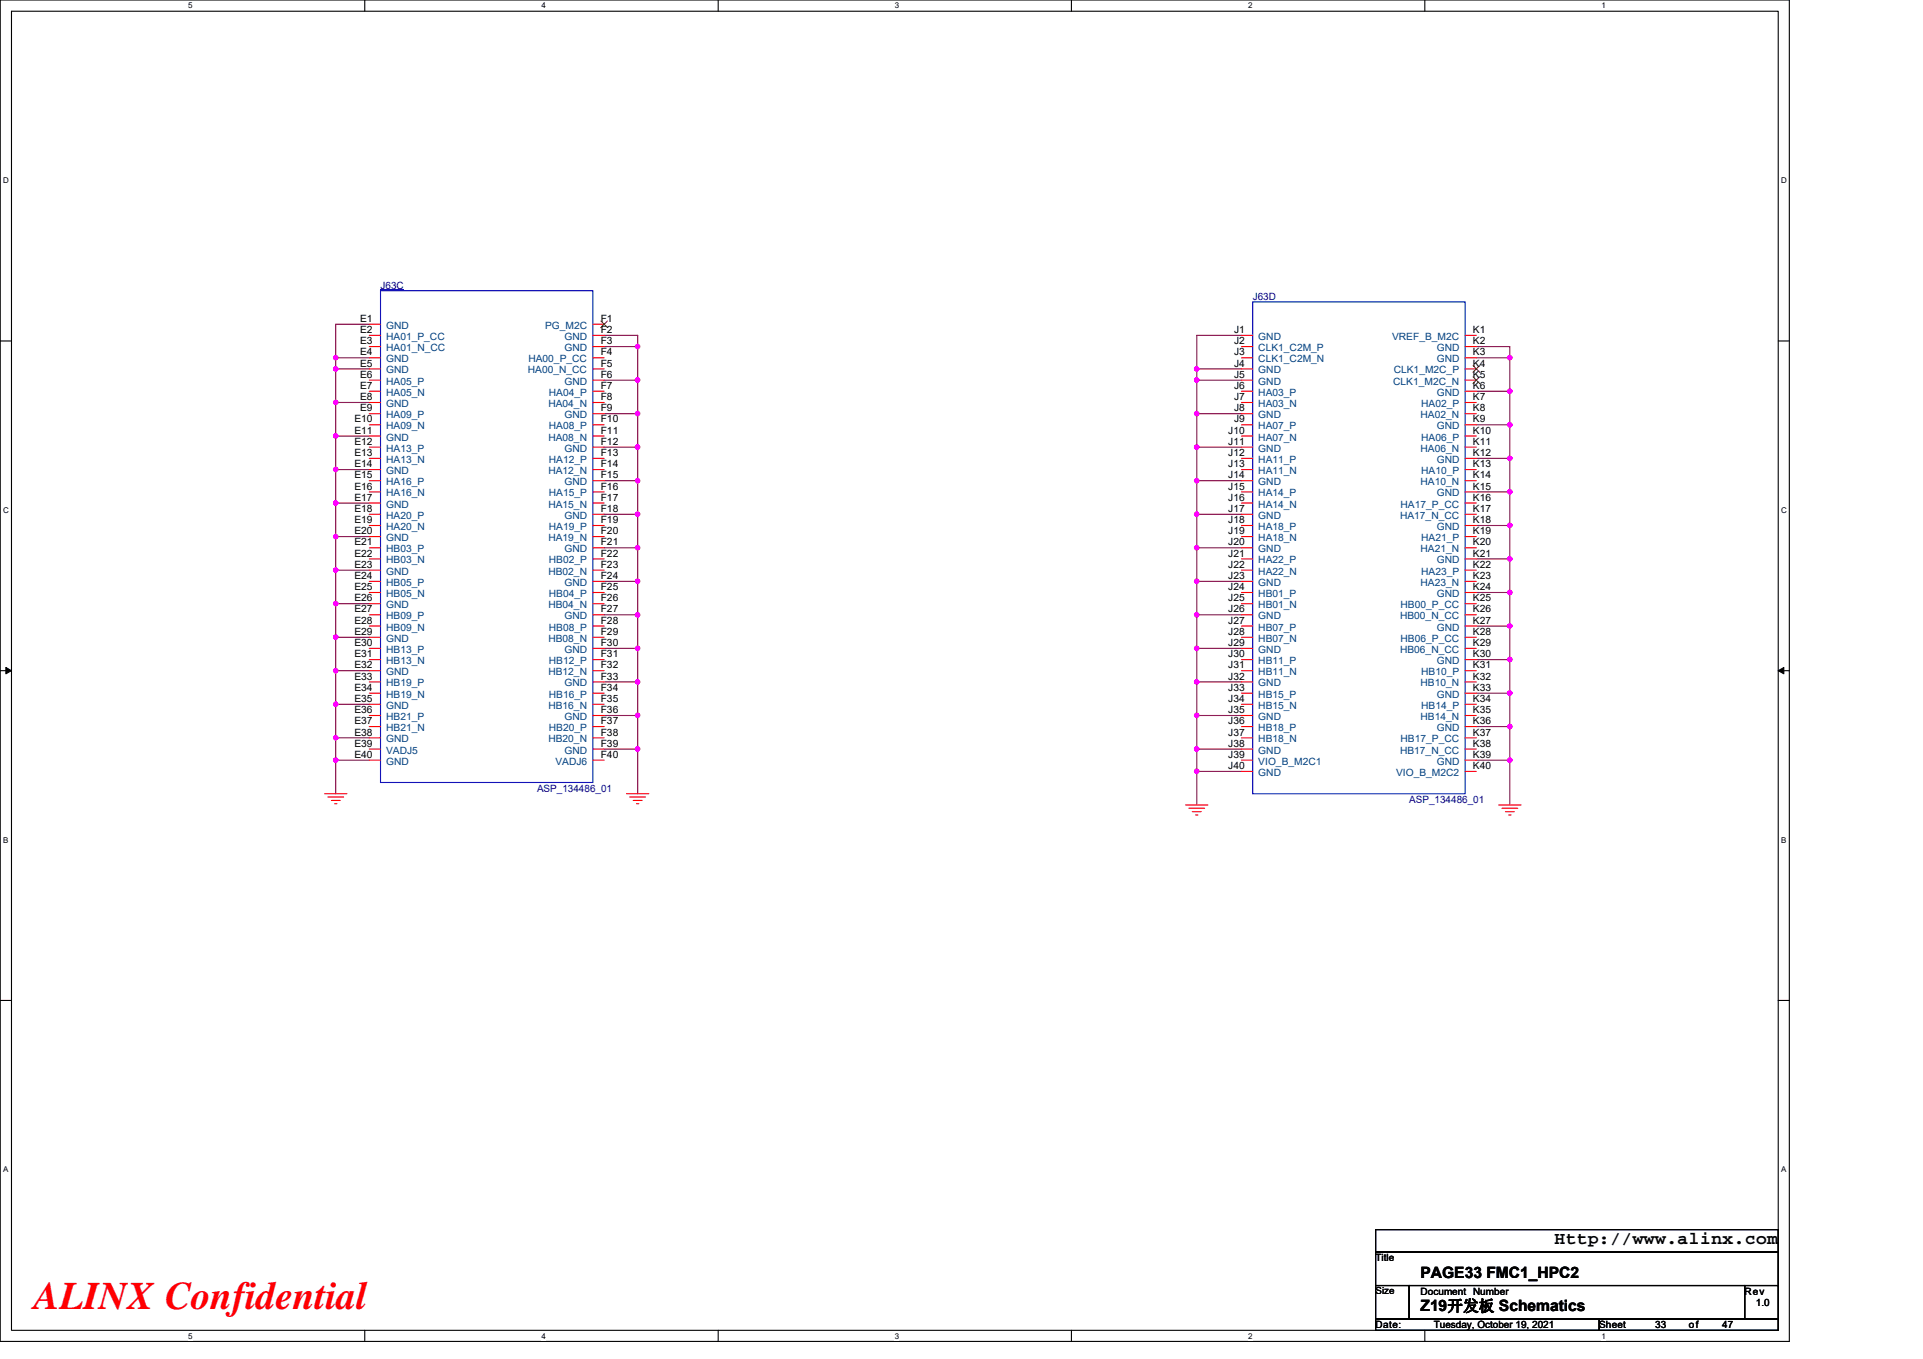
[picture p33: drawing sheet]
<svg xmlns="http://www.w3.org/2000/svg" width="297mm" height="210mm" viewBox="0 0 297 210" stroke-linecap="round" stroke-linejoin="round" font-family="sans-serif">
<defs><g id="words">
<text font-size="6" fill="#f00" x="5.2" y="202.3">ALINX Confidential</text>
<text font-size="2.8" x="240.1" y="192.3">Http://www.alinx.com</text>
<g font-size="2.4">
<text x="219.4" y="197.4">PAGE33 FMC1_HPC2</text>
<text x="219.4" y="202.6">Z19开发板 Schematics</text>
</g>
<g font-size="1.5" fill="#000080">
<text x="58.8" y="44.6">J63C</text>
<text x="193.5" y="46.3">J63D</text>
<text x="82.9" y="122.3">ASP_134486_01</text>
<text x="217.7" y="124">ASP_134486_01</text>
</g>
<g font-size="1.5">
<text x="55.6" y="49.7">E1</text>
<text x="55.6" y="51.5">E2</text>
<text x="55.6" y="53.2">E3</text>
<text x="92.8" y="51.5">F2</text>
<text x="92.8" y="53.2">F3</text>
<text x="92.8" y="49.7">F1</text>
<text x="190.6" y="51.5">J1</text>
<text x="190.6" y="53.2">J2</text>
<text x="227.5" y="51.5">K1</text>
<text x="227.5" y="53.2">K2</text>
<text x="55.6" y="54.9">E4</text>
<text x="55.6" y="56.6">E5</text>
<text x="55.6" y="58.4">E6</text>
<text x="92.8" y="58.4">F6</text>
<text x="92.8" y="54.9">F4</text>
<text x="92.8" y="56.6">F5</text>
<text x="190.6" y="54.9">J3</text>
<text x="190.6" y="56.6">J4</text>
<text x="190.6" y="58.4">J5</text>
<text x="227.5" y="58.4">K5</text>
<text x="227.5" y="54.9">K3</text>
<text x="227.5" y="56.6">K4</text>
<text x="54.7" y="65.3">E10</text>
<text x="55.6" y="60.1">E7</text>
<text x="55.6" y="61.8">E8</text>
<text x="55.6" y="63.6">E9</text>
<text x="92.8" y="60.1">F7</text>
<text x="92.8" y="61.8">F8</text>
<text x="92.8" y="65.3">F10</text>
<text x="92.8" y="63.6">F9</text>
<text x="190.6" y="60.1">J6</text>
<text x="190.6" y="61.8">J7</text>
<text x="190.6" y="63.6">J8</text>
<text x="190.6" y="65.3">J9</text>
<text x="227.5" y="63.6">K8</text>
<text x="227.5" y="61.8">K7</text>
<text x="227.5" y="60.1">K6</text>
<text x="227.5" y="65.3">K9</text>
<text x="54.7" y="67">E11</text>
<text x="54.7" y="68.7">E12</text>
<text x="54.7" y="70.5">E13</text>
<text x="92.8" y="67">F11</text>
<text x="92.8" y="70.5">F13</text>
<text x="92.8" y="68.7">F12</text>
<text x="189.7" y="67">J10</text>
<text x="189.7" y="68.7">J11</text>
<text x="189.7" y="70.5">J12</text>
<text x="227.5" y="68.7">K11</text>
<text x="227.5" y="67">K10</text>
<text x="227.5" y="70.5">K12</text>
<text x="54.7" y="72.2">E14</text>
<text x="54.7" y="73.9">E15</text>
<text x="54.7" y="75.6">E16</text>
<text x="54.7" y="77.4">E17</text>
<text x="92.8" y="72.2">F14</text>
<text x="92.8" y="75.6">F16</text>
<text x="92.8" y="77.4">F17</text>
<text x="92.8" y="73.9">F15</text>
<text x="189.7" y="72.2">J13</text>
<text x="189.7" y="73.9">J14</text>
<text x="189.7" y="75.6">J15</text>
<text x="189.7" y="77.4">J16</text>
<text x="227.5" y="73.9">K14</text>
<text x="227.5" y="72.2">K13</text>
<text x="227.5" y="75.6">K15</text>
<text x="227.5" y="77.4">K16</text>
<text x="54.7" y="79.1">E18</text>
<text x="54.7" y="80.8">E19</text>
<text x="54.7" y="82.6">E20</text>
<text x="92.8" y="80.8">F19</text>
<text x="92.8" y="82.6">F20</text>
<text x="92.8" y="79.1">F18</text>
<text x="189.7" y="79.1">J17</text>
<text x="189.7" y="80.8">J18</text>
<text x="189.7" y="82.6">J19</text>
<text x="227.5" y="82.6">K19</text>
<text x="227.5" y="80.8">K18</text>
<text x="227.5" y="79.1">K17</text>
<text x="54.7" y="84.3">E21</text>
<text x="54.7" y="86">E22</text>
<text x="54.7" y="87.7">E23</text>
<text x="54.7" y="89.5">E24</text>
<text x="92.8" y="86">F22</text>
<text x="92.8" y="87.7">F23</text>
<text x="92.8" y="84.3">F21</text>
<text x="92.8" y="89.5">F24</text>
<text x="189.7" y="84.3">J20</text>
<text x="189.7" y="86">J21</text>
<text x="189.7" y="87.7">J22</text>
<text x="189.7" y="89.5">J23</text>
<text x="227.5" y="84.3">K20</text>
<text x="227.5" y="89.5">K23</text>
<text x="227.5" y="87.7">K22</text>
<text x="227.5" y="86">K21</text>
<text x="54.7" y="91.2">E25</text>
<text x="54.7" y="92.9">E26</text>
<text x="54.7" y="94.6">E27</text>
<text x="92.8" y="91.2">F25</text>
<text x="92.8" y="92.9">F26</text>
<text x="92.8" y="94.6">F27</text>
<text x="189.7" y="91.2">J24</text>
<text x="189.7" y="92.9">J25</text>
<text x="189.7" y="94.6">J26</text>
<text x="227.5" y="91.2">K24</text>
<text x="227.5" y="92.9">K25</text>
<text x="227.5" y="94.6">K26</text>
<text x="54.7" y="96.4">E28</text>
<text x="54.7" y="98.1">E29</text>
<text x="54.7" y="99.8">E30</text>
<text x="54.7" y="101.6">E31</text>
<text x="92.8" y="96.4">F28</text>
<text x="92.8" y="98.1">F29</text>
<text x="92.8" y="101.6">F31</text>
<text x="92.8" y="99.8">F30</text>
<text x="189.7" y="96.4">J27</text>
<text x="189.7" y="98.1">J28</text>
<text x="189.7" y="99.8">J29</text>
<text x="189.7" y="101.6">J30</text>
<text x="227.5" y="96.4">K27</text>
<text x="227.5" y="101.6">K30</text>
<text x="227.5" y="98.1">K28</text>
<text x="227.5" y="99.8">K29</text>
<text x="54.7" y="103.3">E32</text>
<text x="54.7" y="105">E33</text>
<text x="54.7" y="106.7">E34</text>
<text x="92.8" y="103.3">F32</text>
<text x="92.8" y="106.7">F34</text>
<text x="92.8" y="105">F33</text>
<text x="189.7" y="103.3">J31</text>
<text x="189.7" y="105">J32</text>
<text x="189.7" y="106.7">J33</text>
<text x="227.5" y="105">K32</text>
<text x="227.5" y="103.3">K31</text>
<text x="227.5" y="106.7">K33</text>
<text x="54.7" y="108.5">E35</text>
<text x="54.7" y="110.2">E36</text>
<text x="54.7" y="111.9">E37</text>
<text x="54.7" y="113.6">E38</text>
<text x="92.8" y="108.5">F35</text>
<text x="92.8" y="111.9">F37</text>
<text x="92.8" y="113.6">F38</text>
<text x="92.8" y="110.2">F36</text>
<text x="189.7" y="108.5">J34</text>
<text x="189.7" y="110.2">J35</text>
<text x="189.7" y="111.9">J36</text>
<text x="189.7" y="113.6">J37</text>
<text x="227.5" y="110.2">K35</text>
<text x="227.5" y="108.5">K34</text>
<text x="227.5" y="111.9">K36</text>
<text x="227.5" y="113.6">K37</text>
<text x="54.7" y="115.4">E39</text>
<text x="54.7" y="117.1">E40</text>
<text x="92.8" y="117.1">F40</text>
<text x="92.8" y="115.4">F39</text>
<text x="189.7" y="115.4">J38</text>
<text x="189.7" y="117.1">J39</text>
<text x="189.7" y="118.8">J40</text>
<text x="227.5" y="117.1">K39</text>
<text x="227.5" y="118.8">K40</text>
<text x="227.5" y="115.4">K38</text>
<text x="212.5" y="194.9">Title</text>
<text x="212.5" y="200">Size</text>
<text x="219.4" y="200">Document Number</text>
<text x="269.5" y="200">Rev</text>
<text x="271.2" y="201.8">1.0</text>
<text x="212.5" y="205.2">Date:</text>
<text x="221.5" y="205.2">Tuesday, October 19, 2021</text>
<text x="247" y="205.2">Sheet</text>
<text x="255.7" y="205.2">33</text>
<text x="260.9" y="205.2">of</text>
<text x="266" y="205.2">47</text>
</g>
<g font-size="1.5" fill="#004080">
<text x="59.6" y="50.8">GND</text>
<text x="59.6" y="52.5">HA01_P_CC</text>
<text x="84.2" y="50.8">PG_M2C</text>
<text x="87.2" y="52.5">GND</text>
<text x="194.4" y="52.5">GND</text>
<text x="215" y="52.5">VREF_B_M2C</text>
<text x="59.6" y="54.3">HA01_N_CC</text>
<text x="59.6" y="56">GND</text>
<text x="59.6" y="57.7">GND</text>
<text x="59.6" y="59.4">HA05_P</text>
<text x="81.5" y="57.7">HA00_N_CC</text>
<text x="81.6" y="56">HA00_P_CC</text>
<text x="87.2" y="54.3">GND</text>
<text x="87.2" y="59.4">GND</text>
<text x="194.4" y="54.3">CLK1_C2M_P</text>
<text x="194.4" y="56">CLK1_C2M_N</text>
<text x="194.4" y="57.7">GND</text>
<text x="194.4" y="59.4">GND</text>
<text x="215.2" y="59.4">CLK1_M2C_N</text>
<text x="215.3" y="57.7">CLK1_M2C_P</text>
<text x="221.9" y="54.3">GND</text>
<text x="221.9" y="56">GND</text>
<text x="59.6" y="61.2">HA05_N</text>
<text x="59.6" y="62.9">GND</text>
<text x="59.6" y="64.6">HA09_P</text>
<text x="84.7" y="62.9">HA04_N</text>
<text x="84.8" y="61.2">HA04_P</text>
<text x="87.2" y="64.6">GND</text>
<text x="194.4" y="61.2">HA03_P</text>
<text x="194.4" y="62.9">HA03_N</text>
<text x="194.4" y="64.6">GND</text>
<text x="219.4" y="64.6">HA02_N</text>
<text x="219.5" y="62.9">HA02_P</text>
<text x="221.9" y="61.2">GND</text>
<text x="59.6" y="66.3">HA09_N</text>
<text x="59.6" y="68.1">GND</text>
<text x="59.6" y="69.8">HA13_P</text>
<text x="59.6" y="71.5">HA13_N</text>
<text x="84.7" y="68.1">HA08_N</text>
<text x="84.8" y="66.3">HA08_P</text>
<text x="84.8" y="71.5">HA12_P</text>
<text x="87.2" y="69.8">GND</text>
<text x="194.4" y="66.3">HA07_P</text>
<text x="194.4" y="68.1">HA07_N</text>
<text x="194.4" y="69.8">GND</text>
<text x="194.4" y="71.5">HA11_P</text>
<text x="219.4" y="69.8">HA06_N</text>
<text x="219.5" y="68.1">HA06_P</text>
<text x="221.9" y="66.3">GND</text>
<text x="221.9" y="71.5">GND</text>
<text x="59.6" y="73.3">GND</text>
<text x="59.6" y="75">HA16_P</text>
<text x="59.6" y="76.7">HA16_N</text>
<text x="84.7" y="73.3">HA12_N</text>
<text x="84.8" y="76.7">HA15_P</text>
<text x="87.2" y="75">GND</text>
<text x="194.4" y="73.3">HA11_N</text>
<text x="194.4" y="75">GND</text>
<text x="194.4" y="76.7">HA14_P</text>
<text x="219.4" y="75">HA10_N</text>
<text x="219.5" y="73.3">HA10_P</text>
<text x="221.9" y="76.7">GND</text>
<text x="59.6" y="78.4">GND</text>
<text x="59.6" y="80.2">HA20_P</text>
<text x="59.6" y="81.9">HA20_N</text>
<text x="59.6" y="83.6">GND</text>
<text x="84.7" y="78.4">HA15_N</text>
<text x="84.7" y="83.6">HA19_N</text>
<text x="84.8" y="81.9">HA19_P</text>
<text x="87.2" y="80.2">GND</text>
<text x="194.4" y="78.4">HA14_N</text>
<text x="194.4" y="80.2">GND</text>
<text x="194.4" y="81.9">HA18_P</text>
<text x="194.4" y="83.6">HA18_N</text>
<text x="216.3" y="80.2">HA17_N_CC</text>
<text x="216.3" y="78.4">HA17_P_CC</text>
<text x="219.5" y="83.6">HA21_P</text>
<text x="221.9" y="81.9">GND</text>
<text x="59.6" y="85.3">HB03_P</text>
<text x="59.6" y="87.1">HB03_N</text>
<text x="59.6" y="88.8">GND</text>
<text x="84.7" y="88.8">HB02_N</text>
<text x="84.8" y="87.1">HB02_P</text>
<text x="87.2" y="85.3">GND</text>
<text x="194.4" y="85.3">GND</text>
<text x="194.4" y="87.1">HA22_P</text>
<text x="194.4" y="88.8">HA22_N</text>
<text x="219.4" y="85.3">HA21_N</text>
<text x="219.5" y="88.8">HA23_P</text>
<text x="221.9" y="87.1">GND</text>
<text x="59.6" y="90.5">HB05_P</text>
<text x="59.6" y="92.2">HB05_N</text>
<text x="59.6" y="94">GND</text>
<text x="59.6" y="95.7">HB09_P</text>
<text x="84.7" y="94">HB04_N</text>
<text x="84.8" y="92.2">HB04_P</text>
<text x="87.2" y="90.5">GND</text>
<text x="87.2" y="95.7">GND</text>
<text x="194.4" y="90.5">GND</text>
<text x="194.4" y="92.2">HB01_P</text>
<text x="194.4" y="94">HB01_N</text>
<text x="194.4" y="95.7">GND</text>
<text x="216.3" y="95.7">HB00_N_CC</text>
<text x="216.3" y="94">HB00_P_CC</text>
<text x="219.4" y="90.5">HA23_N</text>
<text x="221.9" y="92.2">GND</text>
<text x="59.6" y="97.4">HB09_N</text>
<text x="59.6" y="99.2">GND</text>
<text x="59.6" y="100.9">HB13_P</text>
<text x="84.7" y="99.2">HB08_N</text>
<text x="84.8" y="97.4">HB08_P</text>
<text x="87.2" y="100.9">GND</text>
<text x="194.4" y="97.4">HB07_P</text>
<text x="194.4" y="99.2">HB07_N</text>
<text x="194.4" y="100.9">GND</text>
<text x="216.3" y="100.9">HB06_N_CC</text>
<text x="216.3" y="99.2">HB06_P_CC</text>
<text x="221.9" y="97.4">GND</text>
<text x="59.6" y="102.6">HB13_N</text>
<text x="59.6" y="104.3">GND</text>
<text x="59.6" y="106.1">HB19_P</text>
<text x="59.6" y="107.8">HB19_N</text>
<text x="84.7" y="104.3">HB12_N</text>
<text x="84.8" y="102.6">HB12_P</text>
<text x="84.8" y="107.8">HB16_P</text>
<text x="87.2" y="106.1">GND</text>
<text x="194.4" y="102.6">HB11_P</text>
<text x="194.4" y="104.3">HB11_N</text>
<text x="194.4" y="106.1">GND</text>
<text x="194.4" y="107.8">HB15_P</text>
<text x="219.4" y="106.1">HB10_N</text>
<text x="219.5" y="104.3">HB10_P</text>
<text x="221.9" y="102.6">GND</text>
<text x="221.9" y="107.8">GND</text>
<text x="59.6" y="109.5">GND</text>
<text x="59.6" y="111.3">HB21_P</text>
<text x="59.6" y="113">HB21_N</text>
<text x="84.7" y="109.5">HB16_N</text>
<text x="84.8" y="113">HB20_P</text>
<text x="87.2" y="111.3">GND</text>
<text x="194.4" y="109.5">HB15_N</text>
<text x="194.4" y="111.3">GND</text>
<text x="194.4" y="113">HB18_P</text>
<text x="219.4" y="111.3">HB14_N</text>
<text x="219.5" y="109.5">HB14_P</text>
<text x="221.9" y="113">GND</text>
<text x="59.6" y="114.7">GND</text>
<text x="59.6" y="116.4">VADJ5</text>
<text x="59.6" y="118.2">GND</text>
<text x="84.7" y="114.7">HB20_N</text>
<text x="85.8" y="118.2">VADJ6</text>
<text x="87.2" y="116.4">GND</text>
<text x="194.4" y="114.7">HB18_N</text>
<text x="194.4" y="116.4">GND</text>
<text x="194.4" y="118.2">VIO_B_M2C1</text>
<text x="194.4" y="119.9">GND</text>
<text x="215.6" y="119.9">VIO_B_M2C2</text>
<text x="216.3" y="116.4">HB17_N_CC</text>
<text x="216.3" y="114.7">HB17_P_CC</text>
<text x="221.9" y="118.2">GND</text>
</g>
<g font-size="1.2">
<text x="29.1" y="1.3">5</text>
<text x="83.6" y="1.3">4</text>
<text x="138.2" y="1.3">3</text>
<text x="192.8" y="1.3">2</text>
<text x="247.4" y="1.3">1</text>
<text x=".5" y="28.3">D</text>
<text x="275.1" y="28.3">D</text>
<text x=".5" y="79.2">C</text>
<text x="275.1" y="79.2">C</text>
<text x=".5" y="130.2">B</text>
<text x="275.1" y="130.2">B</text>
<text x=".5" y="181.1">A</text>
<text x="275.1" y="181.1">A</text>
<text x="29.1" y="206.8">5</text>
<text x="83.6" y="206.8">4</text>
<text x="138.2" y="206.8">3</text>
<text x="192.8" y="206.8">2</text>
<text x="247.4" y="206.8">1</text>
</g>
</g></defs>
<path d="M0 0h276.4v207.3h-276.4zM1.8 1.7h272.9v203.8h-272.9z" fill="none" stroke="#000" stroke-width=".17"/>
<g fill="#fff">
<path d="M29.1 .2h.6v1.4h-.6z"/>
<path d="M29.1 205.7h.6v1.4h-.6z"/>
</g>
<path d="M56.3 0v1.7M56.3 205.5v1.8" fill="none" stroke="#000" stroke-width=".17"/>
<g fill="#fff">
<path d="M83.6 .2h.7v1.4h-.7z"/>
<path d="M83.6 205.7h.7v1.4h-.7z"/>
</g>
<path d="M110.9 0v1.7M110.9 205.5v1.8" fill="none" stroke="#000" stroke-width=".17"/>
<g fill="#fff">
<path d="M138.2 .2h.7v1.4h-.7z"/>
<path d="M138.2 205.7h.7v1.4h-.7z"/>
</g>
<path d="M165.5 0v1.7M165.5 205.5v1.8" fill="none" stroke="#000" stroke-width=".17"/>
<g fill="#fff">
<path d="M192.8 .2h.6v1.4h-.6z"/>
<path d="M192.8 205.7h.6v1.4h-.6z"/>
</g>
<path d="M220.1 0v1.7M220.1 205.5v1.8" fill="none" stroke="#000" stroke-width=".17"/>
<g fill="#fff">
<path d="M247.4 .2h.6v1.4h-.6z"/>
<path d="M247.4 205.7h.6v1.4h-.6z"/>
<path d="M.5 27.2h.8v1.4h-.8z"/>
<path d="M275.1 27.2h.9v1.4h-.9z"/>
<path d="M.5 78.1h.8v1.4h-.8z"/>
<path d="M275.1 78.1h.9v1.4h-.9z"/>
</g>
<path d="M0 52.7h1.8M274.7 52.7h1.7" fill="none" stroke="#000" stroke-width=".17"/>
<g fill="#fff">
<path d="M.5 129.1h.8v1.4h-.8z"/>
<path d="M275.1 129.1h.8v1.4h-.8z"/>
</g>
<path d="M0 103.6h1.8M274.7 103.6h1.7" fill="none" stroke="#000" stroke-width=".17"/>
<path d="M.9 103.1l.9 .5-.9 .5zM274.7 103.6l.8-.5v1z" fill="#000" stroke="#000" stroke-width=".15"/>
<g fill="#fff">
<path d="M.5 180h.8v1.4h-.8z"/>
<path d="M275.1 180h.8v1.4h-.8z"/>
</g>
<path d="M0 154.6h1.8M274.7 154.6h1.7M212.5 190h62.2v3.5h-62.2zM212.5 193.5h62.2v5.1h-62.2zM212.5 198.6h5.2v5.2h-5.2zM217.7 198.6h51.8v5.2h-51.8zM269.5 198.6h5.2v5.2h-5.2zM212.5 203.8h34.5v1.7h-34.5zM247 203.8h27.7v1.7h-27.7z" fill="none" stroke="#000" stroke-width=".17"/>
<g fill="none" stroke="#800040" stroke-width=".17">
<path d="M51.9 57h5.1M51.9 55.3h5.1M51.9 57v5.2M51.9 55.3v1.7M57 50.1h-5.1v5.2M93.3 58.7h5.2M93.3 51.8h5.2v1.8M93.3 53.6h5.2M98.5 58.7v5.2M98.5 53.6v5.1M184.9 58.7h6.9M184.9 57v1.7"/>
<path d="M184.9 58.7v5.2M191.8 51.8h-6.9v5.2h6.9M228 53.6h5.2v1.7M228 55.3h5.2M233.2 55.3v5.2M51.9 77.7h5.1M51.9 72.6h5.1M51.9 67.4h5.1M51.9 62.2h5.1M51.9 77.7v5.2M51.9 72.6v5.1M51.9 62.2v10.4"/>
<path d="M93.3 79.5h5.2M93.3 74.3h5.2M93.3 69.1h5.2M93.3 63.9h5.2M98.5 74.3v5.2M98.5 69.1v5.2M98.5 63.9v5.2M98.5 79.5v5.1M184.9 63.9h6.9M184.9 69.1h6.9M184.9 69.1v5.2h6.9M184.9 74.3v5.2h6.9"/>
<path d="M184.9 79.5v5.1h6.9M184.9 63.9v5.2M228 76h5.2M228 70.8h5.2M228 65.6h5.2M228 60.5h5.2M233.2 70.8v5.2M233.2 65.6v5.2M233.2 60.5v5.1M233.2 76v5.2M51.9 82.9v5.2M51.9 98.5h5.1"/>
<path d="M51.9 93.3h5.1M51.9 88.1h5.1M51.9 82.9h5.1M51.9 98.5v5.1M51.9 93.3v5.2M51.9 88.1v5.2M93.3 89.8h5.2M93.3 84.6h5.2v5.2M93.3 95h5.2M98.5 95v5.2M98.5 89.8v5.2M184.9 89.8h6.9"/>
<path d="M184.9 95h6.9M184.9 95v5.2h6.9M184.9 84.6v5.2M184.9 89.8v5.2M228 96.7h5.2M228 91.5h5.2M228 86.4h5.2M228 81.2h5.2M233.2 96.7v5.2M233.2 91.5v5.2M233.2 86.4v5.1M233.2 81.2v5.2"/>
<path d="M51.9 117.5h5.1M51.9 114h5.1M51.9 108.8h5.1M51.9 103.6h5.1M51.9 117.5v5.1M51.9 103.6v10.4M51.9 114v3.5M93.3 100.2h5.2M93.3 105.4h5.2M93.3 110.6h5.2M93.3 115.7h5.2M98.5 105.4v5.2"/>
<path d="M98.5 100.2v5.2M98.5 110.6v5.1M98.5 115.7v6.9M184.9 100.2v5.2h6.9M184.9 105.4v5.2h6.9M184.9 110.6v5.1h6.9M184.9 115.7v3.5h6.9M184.9 119.2v5.2M228 107.1h5.2M228 101.9h5.2M228 117.5h5.2v6.9M228 112.3h5.2"/>
<path d="M233.2 107.1v5.2M233.2 101.9v5.2M233.2 112.3v5.2"/>
</g>
<g fill="#f0f" stroke="#f0f" stroke-width=".17">
<circle cx="233.2" cy="107.1" r=".34"/>
<circle cx="233.2" cy="101.9" r=".34"/>
<circle cx="233.2" cy="96.7" r=".33"/>
<circle cx="233.2" cy="91.5" r=".34"/>
<circle cx="233.2" cy="86.4" r=".34"/>
<circle cx="233.2" cy="70.8" r=".33"/>
<circle cx="233.2" cy="65.6" r=".34"/>
<circle cx="233.2" cy="60.4" r=".34"/>
<circle cx="233.2" cy="55.3" r=".34"/>
<circle cx="233.2" cy="81.2" r=".34"/>
<circle cx="233.2" cy="76" r=".34"/>
<circle cx="98.5" cy="110.5" r=".34"/>
<circle cx="98.5" cy="89.8" r=".34"/>
<circle cx="98.5" cy="79.4" r=".33"/>
<circle cx="98.5" cy="74.3" r=".34"/>
<circle cx="51.9" cy="55.3" r=".34"/>
<circle cx="51.9" cy="117.5" r=".34"/>
<circle cx="51.9" cy="108.8" r=".34"/>
<circle cx="51.9" cy="103.6" r=".34"/>
<circle cx="51.9" cy="98.4" r=".34"/>
<circle cx="51.9" cy="93.3" r=".34"/>
<circle cx="51.9" cy="82.9" r=".34"/>
<circle cx="51.9" cy="77.7" r=".34"/>
<circle cx="51.9" cy="72.5" r=".34"/>
<circle cx="51.9" cy="67.3" r=".34"/>
<circle cx="51.9" cy="62.2" r=".33"/>
<circle cx="51.9" cy="57" r=".34"/>
<circle cx="98.5" cy="95" r=".34"/>
<circle cx="98.5" cy="105.4" r=".33"/>
<circle cx="98.5" cy="100.2" r=".34"/>
<circle cx="98.5" cy="58.7" r=".34"/>
<circle cx="51.9" cy="88.1" r=".33"/>
<circle cx="98.5" cy="115.7" r=".34"/>
<circle cx="98.5" cy="69.1" r=".34"/>
<circle cx="98.5" cy="63.9" r=".34"/>
<circle cx="98.5" cy="84.6" r=".34"/>
<circle cx="98.5" cy="53.5" r=".33"/>
<circle cx="51.9" cy="114" r=".33"/>
<circle cx="184.8" cy="119.2" r=".34"/>
<circle cx="184.8" cy="57" r=".34"/>
<circle cx="184.8" cy="58.7" r=".34"/>
<circle cx="184.8" cy="63.9" r=".34"/>
<circle cx="184.8" cy="69.1" r=".34"/>
<circle cx="184.8" cy="79.4" r=".33"/>
<circle cx="184.8" cy="74.3" r=".34"/>
<circle cx="184.8" cy="84.6" r=".34"/>
<circle cx="184.8" cy="89.8" r=".34"/>
<circle cx="184.8" cy="95" r=".34"/>
<circle cx="184.8" cy="105.4" r=".33"/>
<circle cx="184.8" cy="100.2" r=".34"/>
<circle cx="184.8" cy="115.7" r=".34"/>
<circle cx="184.8" cy="110.5" r=".34"/>
<circle cx="233.2" cy="112.3" r=".34"/>
<circle cx="233.2" cy="117.5" r=".34"/>
</g>
<g fill="none" stroke="#f00" stroke-width=".17">
<path d="M57 50.1h1.8M57 51.8h1.8M57 53.6h1.8M57 55.3h1.8M57 57h1.8M57 58.7h1.8M91.6 50.1h1.7M91.6 51.8h1.7M91.6 53.6h1.7M91.6 55.3h1.7M91.6 57h1.7M91.6 58.7h1.7"/>
<path d="M191.8 51.8h1.7M191.8 53.6h1.7M191.8 55.3h1.7M191.8 57h1.7M191.8 58.7h1.7M226.3 51.8h1.7M226.3 53.6h1.7M226.3 55.3h1.7M226.3 57h1.7M226.3 58.7h1.7M57 60.5h1.8M57 62.2h1.8"/>
<path d="M57 63.9h1.8M57 65.6h1.8M57 67.4h1.8M57 69.1h1.8M57 70.8h1.8M57 72.6h1.8M57 74.3h1.8M57 76h1.8M57 77.7h1.8M57 79.5h1.8M91.6 60.5h1.7M91.6 62.2h1.7"/>
<path d="M91.6 63.9h1.7M91.6 65.6h1.7M91.6 67.4h1.7M91.6 69.1h1.7M91.6 70.8h1.7M91.6 72.6h1.7M91.6 74.3h1.7M91.6 76h1.7M91.6 77.7h1.7M91.6 79.5h1.7M191.8 60.5h1.7M191.8 62.2h1.7"/>
<path d="M191.8 63.9h1.7M191.8 65.6h1.7M191.8 67.4h1.7M191.8 69.1h1.7M191.8 70.8h1.7M191.8 72.6h1.7M191.8 74.3h1.7M191.8 76h1.7M191.8 77.7h1.7M191.8 79.5h1.7M226.3 60.5h1.7M226.3 62.2h1.7"/>
<path d="M226.3 63.9h1.7M226.3 65.6h1.7M226.3 67.4h1.7M226.3 69.1h1.7M226.3 70.8h1.7M226.3 72.6h1.7M226.3 74.3h1.7M226.3 76h1.7M226.3 77.7h1.7M226.3 79.5h1.7M57 81.2h1.8M57 82.9h1.8"/>
<path d="M57 84.6h1.8M57 86.4h1.8M57 88.1h1.8M57 89.8h1.8M57 91.5h1.8M57 93.3h1.8M57 95h1.8M57 96.7h1.8M57 98.5h1.8M91.6 81.2h1.7M91.6 82.9h1.7M91.6 84.6h1.7"/>
<path d="M91.6 86.4h1.7M91.6 88.1h1.7M91.6 89.8h1.7M91.6 91.5h1.7M91.6 93.3h1.7M91.6 95h1.7M91.6 96.7h1.7M91.6 98.5h1.7M191.8 81.2h1.7M191.8 82.9h1.7M191.8 84.6h1.7M191.8 86.4h1.7"/>
<path d="M191.8 88.1h1.7M191.8 89.8h1.7M191.8 91.5h1.7M191.8 93.3h1.7M191.8 95h1.7M191.8 96.7h1.7M191.8 98.5h1.7M226.3 81.2h1.7M226.3 82.9h1.7M226.3 84.6h1.7M226.3 86.4h1.7M226.3 88.1h1.7"/>
<path d="M226.3 89.8h1.7M226.3 91.5h1.7M226.3 93.3h1.7M226.3 95h1.7M226.3 96.7h1.7M226.3 98.5h1.7M57 100.2h1.8M57 101.9h1.8M57 103.6h1.8M57 105.4h1.8M57 107.1h1.8M57 108.8h1.8"/>
<path d="M57 110.6h1.8M57 112.3h1.8M57 114h1.8M57 115.7h1.8M57 117.5h1.8M91.6 100.2h1.7M91.6 101.9h1.7M91.6 103.6h1.7M91.6 105.4h1.7M91.6 107.1h1.7M91.6 108.8h1.7M91.6 110.6h1.7"/>
<path d="M91.6 112.3h1.7M91.6 114h1.7M91.6 115.7h1.7M91.6 117.5h1.7M191.8 100.2h1.7M191.8 101.9h1.7M191.8 103.6h1.7M191.8 105.4h1.7M191.8 107.1h1.7M191.8 108.8h1.7M191.8 110.6h1.7M191.8 112.3h1.7"/>
<path d="M191.8 114h1.7M191.8 115.7h1.7M191.8 117.5h1.7M191.8 119.2h1.7M226.3 100.2h1.7M226.3 101.9h1.7M226.3 103.6h1.7M226.3 105.4h1.7M226.3 107.1h1.7M226.3 108.8h1.7M226.3 110.6h1.7M226.3 112.3h1.7"/>
<path d="M226.3 114h1.7M226.3 115.7h1.7M226.3 117.5h1.7M226.3 119.2h1.7M50.1 122.6h3.5M50.6 123.1h2.5M51.2 123.7h1.4M51.7 124.2h.3M96.8 122.6h3.4M97.3 123.1h2.4M97.8 123.7h1.4M98.3 124.2h.4"/>
<path d="M183.1 124.4h3.5M183.6 124.9h2.5M184.2 125.4h1.3M184.7 125.9h.3M231.5 124.4h3.4M232 124.9h2.4M232.5 125.4h1.4M233 125.9h.4"/>
</g>
<path d="M58.8 44.9h32.8v76h-32.8zM193.5 46.7h32.8v75.9h-32.8z" fill="none" stroke="#00f" stroke-width=".17"/>
<path d="M92.8 49.6l1 1M93.8 49.6l-1 1M227.5 56.5l1.1 1M227.5 58.2l1.1 1.1M228.6 56.5l-1.1 1M228.6 58.2l-1.1 1.1" fill="none" stroke="#804000" stroke-width=".15"/>
<path d="M58.8 44.8h3.6" fill="none" stroke="#000080" stroke-width=".15"/>
<use href="#words"/>
</svg>
